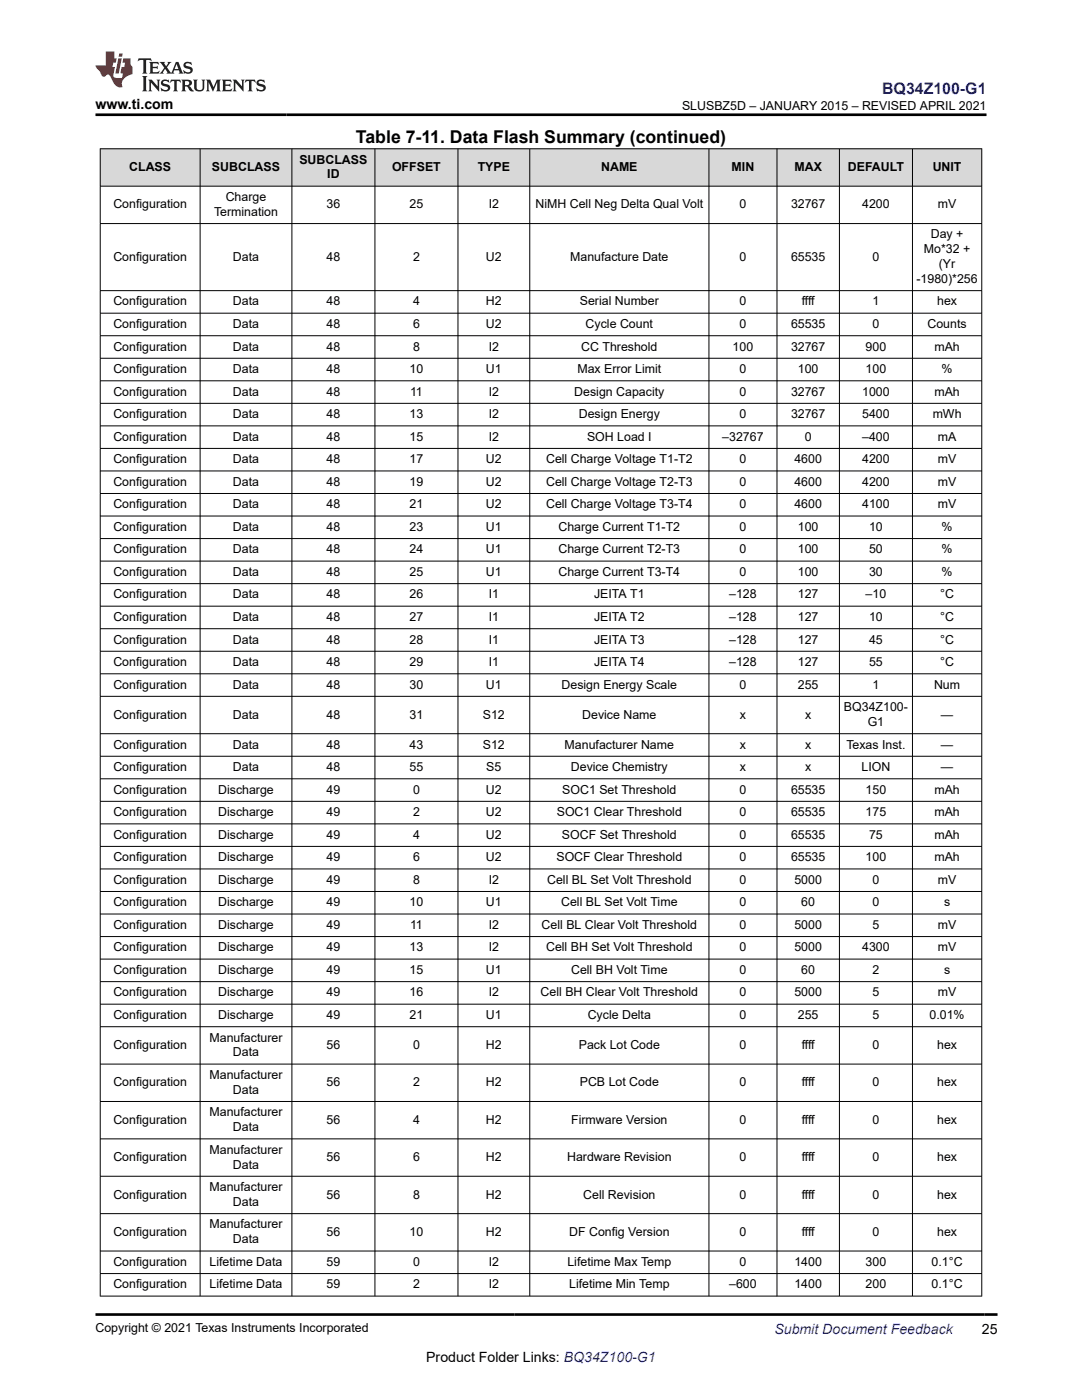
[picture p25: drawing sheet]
<svg xmlns="http://www.w3.org/2000/svg" width="216mm" height="279mm" viewBox="0 0 216 279" stroke-linecap="round" stroke-linejoin="round" font-family="sans-serif">
<defs><g id="words">
<text font-size="3.5" x="71" y="28.5">Table 7-11. Data Flash Summary (continued)</text>
<text font-size="3.2" fill="#00f" x="176" y="18.7">BQ34Z100-G1</text>
<g font-size="2.8">
<text x="19.1" y="21.8">www.ti.com</text>
<text x="195.9" y="266.1">25</text>
<text x="85" y="271.7">Product Folder Links: BQ34Z100-G1</text>
</g>
<text font-size="2.8" fill="#00f" x="154.5" y="266.2">Submit Document Feedback</text>
<g font-size="2.5">
<text x="136.1" y="21.9">SLUSBZ5D – JANUARY 2015 – REVISED APRIL 2021</text>
<text x="25.8" y="34.1">CLASS</text>
<text x="42.3" y="34.1">SUBCLASS</text>
<text x="59.7" y="32.7">SUBCLASS</text>
<text x="65.3" y="35.6">ID</text>
<text x="78.2" y="34.1">OFFSET</text>
<text x="95.3" y="34.1">TYPE</text>
<text x="119.9" y="34.1">NAME</text>
<text x="146" y="34.1">MIN</text>
<text x="158.5" y="34.1">MAX</text>
<text x="169.2" y="34.1">DEFAULT</text>
<text x="186.1" y="34.1">UNIT</text>
<text x="22.6" y="41.6">Configuration</text>
<text x="45" y="40.1">Charge</text>
<text x="65.2" y="41.6">36</text>
<text x="81.7" y="41.6">25</text>
<text x="97.5" y="41.6">I2</text>
<text x="106.8" y="41.6">NiMH Cell Neg Delta Qual Volt</text>
<text x="147.6" y="41.6">0</text>
<text x="157.8" y="41.6">32767</text>
<text x="172" y="41.6">4200</text>
<text x="187.1" y="41.6">mV</text>
<text x="42.7" y="43.1">Termination</text>
<text x="185.7" y="47.6">Day +</text>
<text x="22.6" y="52">Configuration</text>
<text x="46.5" y="52">Data</text>
<text x="65.2" y="52">48</text>
<text x="82.4" y="52">2</text>
<text x="97" y="52">U2</text>
<text x="113.8" y="52">Manufacture Date</text>
<text x="147.6" y="52">0</text>
<text x="157.8" y="52">65535</text>
<text x="174.1" y="52">0</text>
<text x="184.4" y="50.5">Mo*32 +</text>
<text x="187.3" y="53.5">(Yr</text>
<text x="182.9" y="56.5">-1980)*256</text>
<text x="22.6" y="61">Configuration</text>
<text x="22.6" y="65.5">Configuration</text>
<text x="46.5" y="61">Data</text>
<text x="46.5" y="65.5">Data</text>
<text x="65.2" y="61">48</text>
<text x="65.2" y="65.5">48</text>
<text x="82.4" y="61">4</text>
<text x="82.4" y="65.5">6</text>
<text x="97" y="61">H2</text>
<text x="97" y="65.5">U2</text>
<text x="115.7" y="61">Serial Number</text>
<text x="116.9" y="65.5">Cycle Count</text>
<text x="147.6" y="61">0</text>
<text x="147.6" y="65.5">0</text>
<text x="157.8" y="65.5">65535</text>
<text x="160" y="61">ffff</text>
<text x="174.1" y="61">1</text>
<text x="174.1" y="65.5">0</text>
<text x="185.1" y="65.5">Counts</text>
<text x="187" y="61">hex</text>
<text x="22.6" y="70">Configuration</text>
<text x="46.5" y="70">Data</text>
<text x="65.2" y="70">48</text>
<text x="82.4" y="70">8</text>
<text x="97.5" y="70">I2</text>
<text x="116" y="70">CC Threshold</text>
<text x="146.2" y="70">100</text>
<text x="157.8" y="70">32767</text>
<text x="172.7" y="70">900</text>
<text x="186.4" y="70">mAh</text>
<text x="22.6" y="74.5">Configuration</text>
<text x="46.5" y="74.5">Data</text>
<text x="65.2" y="74.5">48</text>
<text x="81.7" y="74.5">10</text>
<text x="97" y="74.5">U1</text>
<text x="115.2" y="74.5">Max Error Limit</text>
<text x="147.6" y="74.5">0</text>
<text x="159.2" y="74.5">100</text>
<text x="172.7" y="74.5">100</text>
<text x="187.9" y="74.5">%</text>
<text x="22.6" y="79">Configuration</text>
<text x="22.6" y="83.5">Configuration</text>
<text x="46.5" y="79">Data</text>
<text x="46.5" y="83.5">Data</text>
<text x="65.2" y="79">48</text>
<text x="65.2" y="83.5">48</text>
<text x="81.7" y="83.5">13</text>
<text x="81.8" y="79">11</text>
<text x="97.5" y="79">I2</text>
<text x="97.5" y="83.5">I2</text>
<text x="114.6" y="79">Design Capacity</text>
<text x="115.5" y="83.5">Design Energy</text>
<text x="147.6" y="79">0</text>
<text x="147.6" y="83.5">0</text>
<text x="157.8" y="79">32767</text>
<text x="157.8" y="83.5">32767</text>
<text x="172" y="79">1000</text>
<text x="172" y="83.5">5400</text>
<text x="186.1" y="83.5">mWh</text>
<text x="186.4" y="79">mAh</text>
<text x="22.6" y="88">Configuration</text>
<text x="46.5" y="88">Data</text>
<text x="65.2" y="88">48</text>
<text x="81.7" y="88">15</text>
<text x="97.5" y="88">I2</text>
<text x="117.1" y="88">SOH Load I</text>
<text x="144.1" y="88">–32767</text>
<text x="160.6" y="88">0</text>
<text x="172" y="88">–400</text>
<text x="187.1" y="88">mA</text>
<text x="22.6" y="92.5">Configuration</text>
<text x="46.5" y="92.5">Data</text>
<text x="65.2" y="92.5">48</text>
<text x="81.7" y="92.5">17</text>
<text x="97" y="92.5">U2</text>
<text x="109" y="92.5">Cell Charge Voltage T1-T2</text>
<text x="147.6" y="92.5">0</text>
<text x="158.5" y="92.5">4600</text>
<text x="172" y="92.5">4200</text>
<text x="187.1" y="92.5">mV</text>
<text x="22.6" y="96.9">Configuration</text>
<text x="22.6" y="101.4">Configuration</text>
<text x="46.5" y="96.9">Data</text>
<text x="46.5" y="101.4">Data</text>
<text x="65.2" y="96.9">48</text>
<text x="65.2" y="101.4">48</text>
<text x="81.7" y="96.9">19</text>
<text x="81.7" y="101.4">21</text>
<text x="97" y="96.9">U2</text>
<text x="97" y="101.4">U2</text>
<text x="109" y="96.9">Cell Charge Voltage T2-T3</text>
<text x="109" y="101.4">Cell Charge Voltage T3-T4</text>
<text x="147.6" y="96.9">0</text>
<text x="147.6" y="101.4">0</text>
<text x="158.5" y="96.9">4600</text>
<text x="158.5" y="101.4">4600</text>
<text x="172" y="96.9">4200</text>
<text x="172" y="101.4">4100</text>
<text x="187.1" y="96.9">mV</text>
<text x="187.1" y="101.4">mV</text>
<text x="22.6" y="105.9">Configuration</text>
<text x="46.5" y="105.9">Data</text>
<text x="65.2" y="105.9">48</text>
<text x="81.7" y="105.9">23</text>
<text x="97" y="105.9">U1</text>
<text x="111.4" y="105.9">Charge Current T1-T2</text>
<text x="147.6" y="105.9">0</text>
<text x="159.2" y="105.9">100</text>
<text x="173.4" y="105.9">10</text>
<text x="187.9" y="105.9">%</text>
<text x="22.6" y="110.4">Configuration</text>
<text x="46.5" y="110.4">Data</text>
<text x="65.2" y="110.4">48</text>
<text x="81.7" y="110.4">24</text>
<text x="97" y="110.4">U1</text>
<text x="111.4" y="110.4">Charge Current T2-T3</text>
<text x="147.6" y="110.4">0</text>
<text x="159.2" y="110.4">100</text>
<text x="173.4" y="110.4">50</text>
<text x="187.9" y="110.4">%</text>
<text x="22.6" y="114.9">Configuration</text>
<text x="22.6" y="119.4">Configuration</text>
<text x="46.5" y="114.9">Data</text>
<text x="46.5" y="119.4">Data</text>
<text x="65.2" y="114.9">48</text>
<text x="65.2" y="119.4">48</text>
<text x="81.7" y="114.9">25</text>
<text x="81.7" y="119.4">26</text>
<text x="97" y="114.9">U1</text>
<text x="97.5" y="119.4">I1</text>
<text x="111.4" y="114.9">Charge Current T3-T4</text>
<text x="118.5" y="119.4">JEITA T1</text>
<text x="145.5" y="119.4">–128</text>
<text x="147.6" y="114.9">0</text>
<text x="159.2" y="114.9">100</text>
<text x="159.2" y="119.4">127</text>
<text x="172.7" y="119.4">–10</text>
<text x="173.4" y="114.9">30</text>
<text x="187.6" y="119.4">°C</text>
<text x="187.9" y="114.9">%</text>
<text x="22.6" y="123.9">Configuration</text>
<text x="46.5" y="123.9">Data</text>
<text x="65.2" y="123.9">48</text>
<text x="81.7" y="123.9">27</text>
<text x="97.5" y="123.9">I1</text>
<text x="118.5" y="123.9">JEITA T2</text>
<text x="145.5" y="123.9">–128</text>
<text x="159.2" y="123.9">127</text>
<text x="173.4" y="123.9">10</text>
<text x="187.6" y="123.9">°C</text>
<text x="22.6" y="128.4">Configuration</text>
<text x="46.5" y="128.4">Data</text>
<text x="65.2" y="128.4">48</text>
<text x="81.7" y="128.4">28</text>
<text x="97.5" y="128.4">I1</text>
<text x="118.5" y="128.4">JEITA T3</text>
<text x="145.5" y="128.4">–128</text>
<text x="159.2" y="128.4">127</text>
<text x="173.4" y="128.4">45</text>
<text x="187.6" y="128.4">°C</text>
<text x="22.6" y="132.9">Configuration</text>
<text x="22.6" y="137.4">Configuration</text>
<text x="46.5" y="132.9">Data</text>
<text x="46.5" y="137.4">Data</text>
<text x="65.2" y="132.9">48</text>
<text x="65.2" y="137.4">48</text>
<text x="81.7" y="132.9">29</text>
<text x="81.7" y="137.4">30</text>
<text x="97" y="137.4">U1</text>
<text x="97.5" y="132.9">I1</text>
<text x="112.1" y="137.4">Design Energy Scale</text>
<text x="118.5" y="132.9">JEITA T4</text>
<text x="145.5" y="132.9">–128</text>
<text x="147.6" y="137.4">0</text>
<text x="159.2" y="132.9">127</text>
<text x="159.2" y="137.4">255</text>
<text x="173.4" y="132.9">55</text>
<text x="174.1" y="137.4">1</text>
<text x="186.4" y="137.4">Num</text>
<text x="187.6" y="132.9">°C</text>
<text x="22.6" y="143.4">Configuration</text>
<text x="46.5" y="143.4">Data</text>
<text x="65.2" y="143.4">48</text>
<text x="81.7" y="143.4">31</text>
<text x="96.3" y="143.4">S12</text>
<text x="116.2" y="143.4">Device Name</text>
<text x="147.6" y="143.4">x</text>
<text x="160.7" y="143.4">x</text>
<text x="168.4" y="141.9">BQ34Z100-</text>
<text x="187.8" y="143.4">—</text>
<text x="22.6" y="149.4">Configuration</text>
<text x="46.5" y="149.4">Data</text>
<text x="65.2" y="149.4">48</text>
<text x="81.7" y="149.4">43</text>
<text x="96.3" y="149.4">S12</text>
<text x="112.7" y="149.4">Manufacturer Name</text>
<text x="147.6" y="149.4">x</text>
<text x="160.7" y="149.4">x</text>
<text x="168.9" y="149.4">Texas Inst.</text>
<text x="173.1" y="144.9">G1</text>
<text x="187.8" y="149.4">—</text>
<text x="22.6" y="153.9">Configuration</text>
<text x="46.5" y="153.9">Data</text>
<text x="65.2" y="153.9">48</text>
<text x="81.7" y="153.9">55</text>
<text x="97" y="153.9">S5</text>
<text x="113.9" y="153.9">Device Chemistry</text>
<text x="147.6" y="153.9">x</text>
<text x="160.7" y="153.9">x</text>
<text x="171.9" y="153.9">LION</text>
<text x="187.8" y="153.9">—</text>
<text x="22.6" y="158.4">Configuration</text>
<text x="43.5" y="158.4">Discharge</text>
<text x="65.2" y="158.4">49</text>
<text x="82.4" y="158.4">0</text>
<text x="97" y="158.4">U2</text>
<text x="112.2" y="158.4">SOC1 Set Threshold</text>
<text x="147.6" y="158.4">0</text>
<text x="157.8" y="158.4">65535</text>
<text x="172.7" y="158.4">150</text>
<text x="186.4" y="158.4">mAh</text>
<text x="22.6" y="162.9">Configuration</text>
<text x="22.6" y="167.4">Configuration</text>
<text x="43.5" y="162.9">Discharge</text>
<text x="43.5" y="167.4">Discharge</text>
<text x="65.2" y="162.9">49</text>
<text x="65.2" y="167.4">49</text>
<text x="82.4" y="162.9">2</text>
<text x="82.4" y="167.4">4</text>
<text x="97" y="162.9">U2</text>
<text x="97" y="167.4">U2</text>
<text x="111.1" y="162.9">SOC1 Clear Threshold</text>
<text x="112.1" y="167.4">SOCF Set Threshold</text>
<text x="147.6" y="162.9">0</text>
<text x="147.6" y="167.4">0</text>
<text x="157.8" y="162.9">65535</text>
<text x="157.8" y="167.4">65535</text>
<text x="172.7" y="162.9">175</text>
<text x="173.4" y="167.4">75</text>
<text x="186.4" y="162.9">mAh</text>
<text x="186.4" y="167.4">mAh</text>
<text x="22.6" y="171.9">Configuration</text>
<text x="43.5" y="171.9">Discharge</text>
<text x="65.2" y="171.9">49</text>
<text x="82.4" y="171.9">6</text>
<text x="97" y="171.9">U2</text>
<text x="111" y="171.9">SOCF Clear Threshold</text>
<text x="147.6" y="171.9">0</text>
<text x="157.8" y="171.9">65535</text>
<text x="172.7" y="171.9">100</text>
<text x="186.4" y="171.9">mAh</text>
<text x="22.6" y="176.4">Configuration</text>
<text x="43.5" y="176.4">Discharge</text>
<text x="65.2" y="176.4">49</text>
<text x="82.4" y="176.4">8</text>
<text x="97.5" y="176.4">I2</text>
<text x="109.2" y="176.4">Cell BL Set Volt Threshold</text>
<text x="147.6" y="176.4">0</text>
<text x="158.5" y="176.4">5000</text>
<text x="174.1" y="176.4">0</text>
<text x="187.1" y="176.4">mV</text>
<text x="22.6" y="180.9">Configuration</text>
<text x="22.6" y="185.4">Configuration</text>
<text x="43.5" y="180.9">Discharge</text>
<text x="43.5" y="185.4">Discharge</text>
<text x="65.2" y="180.9">49</text>
<text x="65.2" y="185.4">49</text>
<text x="81.7" y="180.9">10</text>
<text x="81.8" y="185.4">11</text>
<text x="97" y="180.9">U1</text>
<text x="97.5" y="185.4">I2</text>
<text x="108.1" y="185.4">Cell BL Clear Volt Threshold</text>
<text x="112" y="180.9">Cell BL Set Volt Time</text>
<text x="147.6" y="180.9">0</text>
<text x="147.6" y="185.4">0</text>
<text x="158.5" y="185.4">5000</text>
<text x="159.9" y="180.9">60</text>
<text x="174.1" y="180.9">0</text>
<text x="174.1" y="185.4">5</text>
<text x="187.1" y="185.4">mV</text>
<text x="188.4" y="180.9">s</text>
<text x="22.6" y="189.9">Configuration</text>
<text x="43.5" y="189.9">Discharge</text>
<text x="65.2" y="189.9">49</text>
<text x="81.7" y="189.9">13</text>
<text x="97.5" y="189.9">I2</text>
<text x="109" y="189.9">Cell BH Set Volt Threshold</text>
<text x="147.6" y="189.9">0</text>
<text x="158.5" y="189.9">5000</text>
<text x="172" y="189.9">4300</text>
<text x="187.1" y="189.9">mV</text>
<text x="22.6" y="194.4">Configuration</text>
<text x="43.5" y="194.4">Discharge</text>
<text x="65.2" y="194.4">49</text>
<text x="81.7" y="194.4">15</text>
<text x="97" y="194.4">U1</text>
<text x="114" y="194.4">Cell BH Volt Time</text>
<text x="147.6" y="194.4">0</text>
<text x="159.9" y="194.4">60</text>
<text x="174.1" y="194.4">2</text>
<text x="188.4" y="194.4">s</text>
<text x="22.6" y="198.9">Configuration</text>
<text x="22.6" y="203.4">Configuration</text>
<text x="43.5" y="198.9">Discharge</text>
<text x="43.5" y="203.4">Discharge</text>
<text x="65.2" y="198.9">49</text>
<text x="65.2" y="203.4">49</text>
<text x="81.7" y="198.9">16</text>
<text x="81.7" y="203.4">21</text>
<text x="97" y="203.4">U1</text>
<text x="97.5" y="198.9">I2</text>
<text x="107.9" y="198.9">Cell BH Clear Volt Threshold</text>
<text x="117.3" y="203.4">Cycle Delta</text>
<text x="147.6" y="198.9">0</text>
<text x="147.6" y="203.4">0</text>
<text x="158.5" y="198.9">5000</text>
<text x="159.2" y="203.4">255</text>
<text x="174.1" y="198.9">5</text>
<text x="174.1" y="203.4">5</text>
<text x="185.5" y="203.4">0.01%</text>
<text x="187.1" y="198.9">mV</text>
<text x="22.6" y="209.3">Configuration</text>
<text x="41.8" y="207.9">Manufacturer</text>
<text x="65.2" y="209.3">56</text>
<text x="82.4" y="209.3">0</text>
<text x="97" y="209.3">H2</text>
<text x="115.5" y="209.3">Pack Lot Code</text>
<text x="147.6" y="209.3">0</text>
<text x="160" y="209.3">ffff</text>
<text x="174.1" y="209.3">0</text>
<text x="187" y="209.3">hex</text>
<text x="41.8" y="215.3">Manufacturer</text>
<text x="46.5" y="210.8">Data</text>
<text x="22.6" y="216.8">Configuration</text>
<text x="46.5" y="218.3">Data</text>
<text x="65.2" y="216.8">56</text>
<text x="82.4" y="216.8">2</text>
<text x="97" y="216.8">H2</text>
<text x="115.7" y="216.8">PCB Lot Code</text>
<text x="147.6" y="216.8">0</text>
<text x="160" y="216.8">ffff</text>
<text x="174.1" y="216.8">0</text>
<text x="187" y="216.8">hex</text>
<text x="22.6" y="224.3">Configuration</text>
<text x="41.8" y="222.8">Manufacturer</text>
<text x="46.5" y="225.7">Data</text>
<text x="65.2" y="224.3">56</text>
<text x="82.4" y="224.3">4</text>
<text x="97" y="224.3">H2</text>
<text x="114" y="224.3">Firmware Version</text>
<text x="147.6" y="224.3">0</text>
<text x="160" y="224.3">ffff</text>
<text x="174.1" y="224.3">0</text>
<text x="187" y="224.3">hex</text>
<text x="22.6" y="231.7">Configuration</text>
<text x="41.8" y="230.2">Manufacturer</text>
<text x="46.5" y="233.2">Data</text>
<text x="65.2" y="231.7">56</text>
<text x="82.4" y="231.7">6</text>
<text x="97" y="231.7">H2</text>
<text x="113.2" y="231.7">Hardware Revision</text>
<text x="147.6" y="231.7">0</text>
<text x="160" y="231.7">ffff</text>
<text x="174.1" y="231.7">0</text>
<text x="187" y="231.7">hex</text>
<text x="22.6" y="239.2">Configuration</text>
<text x="41.8" y="237.7">Manufacturer</text>
<text x="65.2" y="239.2">56</text>
<text x="82.4" y="239.2">8</text>
<text x="97" y="239.2">H2</text>
<text x="116.4" y="239.2">Cell Revision</text>
<text x="147.6" y="239.2">0</text>
<text x="160" y="239.2">ffff</text>
<text x="174.1" y="239.2">0</text>
<text x="187" y="239.2">hex</text>
<text x="41.8" y="245.2">Manufacturer</text>
<text x="46.5" y="240.7">Data</text>
<text x="22.6" y="246.7">Configuration</text>
<text x="46.5" y="248.1">Data</text>
<text x="65.2" y="246.7">56</text>
<text x="81.7" y="246.7">10</text>
<text x="97" y="246.7">H2</text>
<text x="113.6" y="246.7">DF Config Version</text>
<text x="147.6" y="246.7">0</text>
<text x="160" y="246.7">ffff</text>
<text x="174.1" y="246.7">0</text>
<text x="187" y="246.7">hex</text>
<text x="22.6" y="252.6">Configuration</text>
<text x="22.6" y="257.1">Configuration</text>
<text x="41.8" y="252.6">Lifetime Data</text>
<text x="41.8" y="257.1">Lifetime Data</text>
<text x="65.2" y="252.6">59</text>
<text x="65.2" y="257.1">59</text>
<text x="82.4" y="252.6">0</text>
<text x="82.4" y="257.1">2</text>
<text x="97.5" y="252.6">I2</text>
<text x="97.5" y="257.1">I2</text>
<text x="113.2" y="252.6">Lifetime Max Temp</text>
<text x="113.6" y="257.1">Lifetime Min Temp</text>
<text x="145.5" y="257.1">–600</text>
<text x="147.6" y="252.6">0</text>
<text x="158.5" y="252.6">1400</text>
<text x="158.5" y="257.1">1400</text>
<text x="172.7" y="252.6">300</text>
<text x="172.7" y="257.1">200</text>
<text x="185.9" y="252.6">0.1°C</text>
<text x="185.9" y="257.1">0.1°C</text>
<text x="19.1" y="265.9">Copyright © 2021 Texas Instruments Incorporated</text>
</g>
</g></defs>
<g fill="#d8d8d8">
<path d="M20 29.7h175.9v7.5h-175.9z" fill-rule="evenodd"/>
<path d="M20.1 29.8h19.8v7.3h-19.8z" fill-rule="evenodd"/>
<path d="M40 29.8h18.2v7.3h-18.2z" fill-rule="evenodd"/>
<path d="M58.3 29.8h16.5v7.3h-16.5z" fill-rule="evenodd"/>
<path d="M74.9 29.8h16.4v7.3h-16.4z" fill-rule="evenodd"/>
<path d="M91.4 29.8h14.2v7.3h-14.2z" fill-rule="evenodd"/>
<path d="M105.8 29.8h35.6v7.3h-35.6z" fill-rule="evenodd"/>
<path d="M141.5 29.8h13.5v7.3h-13.5z" fill-rule="evenodd"/>
<path d="M155.1 29.8h12.3v7.3h-12.3z" fill-rule="evenodd"/>
<path d="M167.6 29.8h14.4v7.3h-14.4z" fill-rule="evenodd"/>
<path d="M182.1 29.8h13.7v7.3h-13.7z" fill-rule="evenodd"/>
</g>
<g fill="none" stroke="#000" stroke-width=".2">
<path d="M19.9 29.7h176.1M19.9 37.2h176.1M20 29.6v229.1M39.9 29.6v229.1M58.2 29.6v229.1M74.8 29.6v229.1M91.4 29.6v229.1M105.7 29.6v229.1M141.5 29.6v229.1M155 29.6v229.1M167.5 29.6v229.1M182.1 29.6v229.1"/>
<path d="M195.9 29.6v229.1M19.9 44.6h176.1M19.9 58h176.1M19.9 62.5h176.1M19.9 67h176.1M19.9 71.5h176.1M19.9 76h176.1M19.9 80.5h176.1M19.9 85h176.1M19.9 89.5h176.1M19.9 94h176.1M19.9 98.5h176.1"/>
<path d="M19.9 103h176.1M19.9 107.5h176.1M19.9 112h176.1M19.9 116.5h176.1M19.9 121h176.1M19.9 125.5h176.1M19.9 130h176.1M19.9 134.5h176.1M19.9 139h176.1M19.9 146.4h176.1M19.9 150.9h176.1M19.9 155.4h176.1"/>
<path d="M19.9 159.9h176.1M19.9 164.4h176.1M19.9 168.9h176.1M19.9 173.4h176.1M19.9 177.9h176.1M19.9 182.4h176.1M19.9 186.9h176.1M19.9 191.4h176.1M19.9 195.9h176.1M19.9 200.4h176.1M19.9 204.9h176.1M19.9 212.4h176.1"/>
<path d="M19.9 219.8h176.1M19.9 227.3h176.1M19.9 234.7h176.1M19.9 242.2h176.1M19.9 249.7h176.1M19.9 254.2h176.1M19.9 258.7h176.1"/>
</g>
<path d="M27.7 11.6l-.2 .6 .5-.2h.6v.1v2.2l-.2 .4h1l-.2-.4v-2.2v-.1h.5l.5 .2-.1-.6zM29.8 12.4l.2 .3v1.6l-.2 .4h1.9l.1-.6a1.08 1.08 0 0 1-1.3 .2v-.7h.6l.4 .2v-.7l-.4 .2h-.6v-.5l.2-.2a1 1 0 0 1 1 .3l-.1-.5zM31.8 12.4l1 1.1-1 1.2h.9l-.2-.2 .4-.8 .5 .8-.2 .2h1.6l-.2-.2 .1-.5h1l.1 .5-.1 .2h.9l-.2-.4-.8-1.9h-.5l-1 2.1-.8-1.1 .9-1h-.8l.2 .2-.5 .6-.3-.6 .1-.2zM35.2 12.8l.4 1h-.8zM36.8 12.5a.65 .65 0 0 0-.2 .7 .65 .65 0 0 0 .6 .5l.7 .1 .1 .3a.79 .79 0 0 1-.7 .4 .79 .79 0 0 1-.7-.5l.1 .7 .2-.1a.93 .93 0 0 0 1.1 0 .93 .93 0 0 0 .4-.9 1.46 1.46 0 0 0-1.2-.6l-.1-.3a1.09 1.09 0 0 1 1.2 .2l-.2-.6-.1 .1-.6-.2zM28.4 15.2l.2 .4v2.2l-.2 .4h1l-.2-.4v-2.2l.2-.4zM29.6 15.9l.2 .4v1.5l-.2 .4h.8l-.3-.4v-1.3l1.7 1.8v-2l.2-.4h-.8l.2 .2 .1 1.1-1.2-1.3zM32.3 16a.65 .65 0 0 0-.2 .8 .65 .65 0 0 0 .7 .4l.6 .2 .1 .2a.79 .79 0 0 1-.7 .4 .79 .79 0 0 1-.7-.5l.1 .7 .2-.1a.93 .93 0 0 0 1.1 .1 .93 .93 0 0 0 .4-1 1.46 1.46 0 0 0-1.2-.5l-.1-.4a1.09 1.09 0 0 1 1.2 .2l-.2-.6-.1 .1-.6-.1zM34.1 15.9l-.1 .6a.63 .63 0 0 1 .7-.3l.1 1.6-.3 .4h1l-.2-.4v-1.6a.66 .66 0 0 1 .8 .3l-.1-.6zM36.2 15.9l.2 .4v1.5l-.2 .4h.9l-.2-.2v-.7h.5l.1 .2a.79 .79 0 0 0 1.2 .6l-1-.9a.61 .61 0 0 0 .6-.6 .61 .61 0 0 0-.5-.7zM36.9 16.2h.2a.47 .47 0 0 1 .5 .1 .47 .47 0 0 1 .1 .5l-.2 .1-.6 .1zM38.5 15.9l.2 .2a2.27 2.27 0 0 0 .4 2 1.04 1.04 0 0 0 1.7-.7v-1.3l.2-.2h-.8l.2 .4v1.1a.6 .6 0 0 1-.6 .6 .6 .6 0 0 1-.6-.6v-1.1l.3-.4zM41.1 15.9l.2 .4v1.5l-.2 .4h.7l-.2-.4v-1.4l.9 1.9 .8-1.9v1.4l-.2 .4h1l-.3-.4v-1.5l.3-.4h-.8l-.7 1.5-.7-1.5zM44.3 15.9l.2 .4v1.5l-.2 .4h1.9l.1-.6a1.09 1.09 0 0 1-1.3 .2v-.7h.6l.4 .2v-.6l-.4 .2h-.6v-.6l.2-.1a1.01 1.01 0 0 1 1 .3l-.1-.6zM46.4 15.9l.3 .4v1.5l-.3 .4h.8l-.2-.4v-1.3l1.6 1.8v-2l.2-.4h-.7l.2 .2v1.1l-1.2-1.3zM49 15.9l-.1 .6a.63 .63 0 0 1 .8-.3v1.6l-.3 .4h1l-.2-.4v-1.6a.66 .66 0 0 1 .8 .3l-.1-.6zM51.4 16a.65 .65 0 0 0-.2 .8 .65 .65 0 0 0 .6 .4l.6 .2 .2 .2a.79 .79 0 0 1-.8 .4 .79 .79 0 0 1-.6-.5l.1 .7 .2-.1a.93 .93 0 0 0 1 .1 .93 .93 0 0 0 .5-1 1.46 1.46 0 0 0-1.3-.5l-.1-.4a1.09 1.09 0 0 1 1.3 .2l-.2-.6-.2 .1-.5-.1z" fill="#231f20"/>
<path d="M21.1 10.3v2.7h-2v.4l.9 1a.95 .95 0 0 0 .9 .9 .59 .59 0 0 1 .6-.4 .59 .59 0 0 1 .5 .3l.4 .8a1.59 1.59 0 0 0 2.1 1.4 1.61 1.61 0 0 1 1-2.3l1-.3-.1-1.5a1.59 1.59 0 0 1-.4-1.7h-1.4l-.2 .9h.5l-.1 .9h-.5l-.2 .9v.3l.4 .1-.2 .9h-.6a.73 .73 0 0 1-1.1-.7l.3-1.5h-.5l.2-.9h.5l.2-.9h-.5v-1.3zM23.6 11.6l-.6 3.1h.7l.6-3.1zM23.8 10.7l-.1 .6h.7l.1-.6z" fill="#ed1c24"/>
<path d="M19.1 22.9h177.8M19 262.3h180" fill="none" stroke="#000" stroke-width=".53"/>
<use href="#words"/>
</svg>
